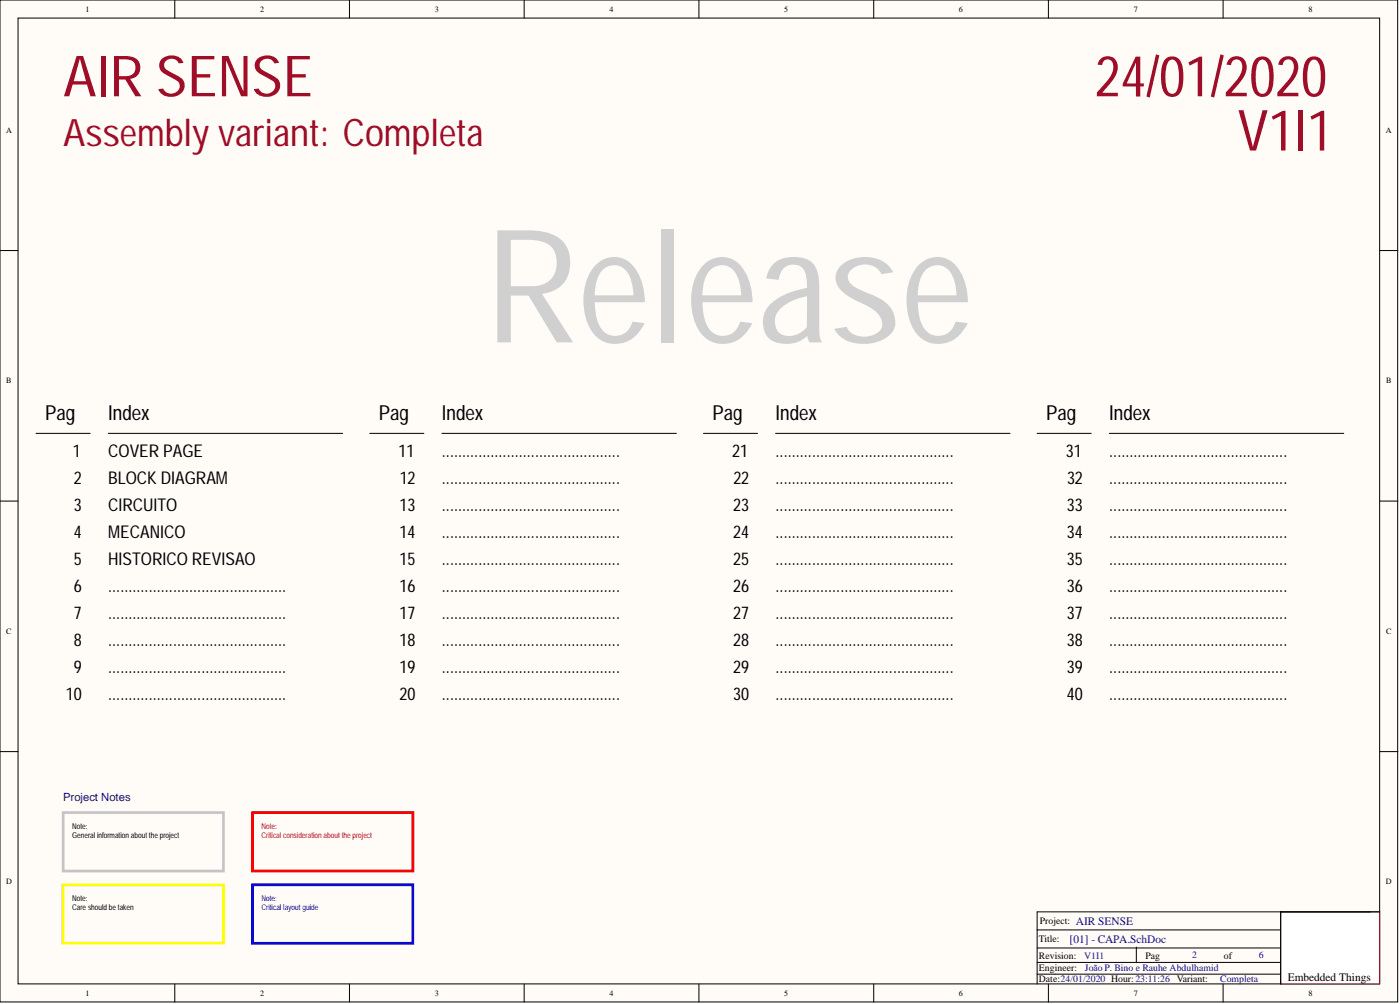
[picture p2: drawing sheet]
<svg xmlns="http://www.w3.org/2000/svg" width="393mm" height="282mm" viewBox="0 0 393 282" stroke-linecap="round" stroke-linejoin="round" font-family="sans-serif">
<defs><g id="words">
<text font-size="44.4" fill="#d0d0d0" x="136.2" y="96.1">Release</text>
<g font-size="16" fill="#9e0e29">
<text x="17.7" y="27">AIR SENSE</text>
<text x="307.6" y="27">24/01/2020</text>
<text x="347.7" y="42.2">V1I1</text>
</g>
<text font-size="10.6" fill="#9e0e29" x="17.7" y="40.9">Assembly variant: Completa</text>
<g font-size="5.8">
<text x="12.7" y="117.9">Pag</text>
<text x="30.4" y="117.9">Index</text>
<text x="106.4" y="117.9">Pag</text>
<text x="124.2" y="117.9">Index</text>
<text x="200.2" y="117.9">Pag</text>
<text x="217.9" y="117.9">Index</text>
<text x="293.9" y="117.9">Pag</text>
<text x="311.7" y="117.9">Index</text>
</g>
<g font-size="4.9">
<text x="20.5" y="128.2">1</text>
<text x="30.4" y="128.2">COVER PAGE</text>
<text x="112" y="128.2">11</text>
<text x="124.2" y="128.2">............................................</text>
<text x="205.7" y="128.2">21</text>
<text x="217.9" y="128.2">............................................</text>
<text x="299.5" y="128.2">31</text>
<text x="311.7" y="128.2">............................................</text>
<text x="20.8" y="135.8">2</text>
<text x="30.4" y="135.8">BLOCK DIAGRAM</text>
<text x="112.3" y="135.8">12</text>
<text x="124.2" y="135.8">............................................</text>
<text x="206" y="135.8">22</text>
<text x="217.9" y="135.8">............................................</text>
<text x="299.8" y="135.8">32</text>
<text x="311.7" y="135.8">............................................</text>
<text x="20.7" y="143.4">3</text>
<text x="30.4" y="143.4">CIRCUITO</text>
<text x="112.2" y="143.4">13</text>
<text x="124.2" y="143.4">............................................</text>
<text x="206" y="143.4">23</text>
<text x="217.9" y="143.4">............................................</text>
<text x="299.8" y="143.4">33</text>
<text x="311.7" y="143.4">............................................</text>
<text x="20.8" y="151">4</text>
<text x="30.4" y="151">MECANICO</text>
<text x="112.2" y="151">14</text>
<text x="124.2" y="151">............................................</text>
<text x="206" y="151">24</text>
<text x="217.9" y="151">............................................</text>
<text x="299.8" y="151">34</text>
<text x="311.7" y="151">............................................</text>
<text x="20.7" y="158.6">5</text>
<text x="30.4" y="158.6">HISTORICO REVISAO</text>
<text x="112.2" y="158.6">15</text>
<text x="124.2" y="158.6">............................................</text>
<text x="206" y="158.6">25</text>
<text x="217.9" y="158.6">............................................</text>
<text x="299.8" y="158.6">35</text>
<text x="311.7" y="158.6">............................................</text>
<text x="20.7" y="166.2">6</text>
<text x="30.4" y="166.2">............................................</text>
<text x="112.2" y="166.2">16</text>
<text x="124.2" y="166.2">............................................</text>
<text x="206" y="166.2">26</text>
<text x="217.9" y="166.2">............................................</text>
<text x="299.8" y="166.2">36</text>
<text x="311.7" y="166.2">............................................</text>
<text x="20.7" y="173.8">7</text>
<text x="30.4" y="173.8">............................................</text>
<text x="112.2" y="173.8">17</text>
<text x="124.2" y="173.8">............................................</text>
<text x="206" y="173.8">27</text>
<text x="217.9" y="173.8">............................................</text>
<text x="299.8" y="173.8">37</text>
<text x="311.7" y="173.8">............................................</text>
<text x="20.7" y="181.4">8</text>
<text x="30.4" y="181.4">............................................</text>
<text x="112.2" y="181.4">18</text>
<text x="124.2" y="181.4">............................................</text>
<text x="206" y="181.4">28</text>
<text x="217.9" y="181.4">............................................</text>
<text x="299.8" y="181.4">38</text>
<text x="311.7" y="181.4">............................................</text>
<text x="20.7" y="189">9</text>
<text x="30.4" y="189">............................................</text>
<text x="112.2" y="189">19</text>
<text x="124.2" y="189">............................................</text>
<text x="206" y="189">29</text>
<text x="217.9" y="189">............................................</text>
<text x="299.8" y="189">39</text>
<text x="311.7" y="189">............................................</text>
<text x="18.5" y="196.6">10</text>
<text x="30.4" y="196.6">............................................</text>
<text x="112.2" y="196.6">20</text>
<text x="124.2" y="196.6">............................................</text>
<text x="206" y="196.6">30</text>
<text x="217.9" y="196.6">............................................</text>
<text x="299.8" y="196.6">40</text>
<text x="311.7" y="196.6">............................................</text>
</g>
<text font-size="3.2" fill="#000080" x="17.7" y="224.9">Project Notes</text>
<g font-size="3.2" fill="#0c0087">
<text x="302.3" y="259.6">AIR SENSE</text>
<text x="300.5" y="264.7">[01] - CAPA.SchDoc</text>
</g>
<text font-size="3.2" x="361.9" y="275.3">Embedded Things</text>
<g font-size="2.7">
<text x="292.2" y="259.5">Project:</text>
<text x="291.9" y="269.1">Revision:</text>
<text x="291.9" y="264.5">Title:</text>
<text x="321.8" y="269.1">Pag</text>
<text x="343.8" y="269.1">of</text>
<text x="291.9" y="272.6">Engineer:</text>
<text x="291.9" y="275.7">Date:24/01/2020 Hour:23:11:26</text>
<text x="330.7" y="275.7">Variant:</text>
</g>
<g font-size="2.7" fill="#0c0087">
<text x="304.6" y="269.1">V1I1</text>
<text x="335" y="268.8">2</text>
<text x="353.7" y="268.8">6</text>
<text x="304.8" y="272.6">João P. Bino e Rauhe Abdulhamid</text>
<text x="342.8" y="275.7">Completa</text>
</g>
<g font-size="2.3">
<text x="24" y="3.3">1</text>
<text x="73.1" y="3.3">2</text>
<text x="122.2" y="3.3">3</text>
<text x="171.2" y="3.3">4</text>
<text x="220.4" y="3.3">5</text>
<text x="269.4" y="3.3">6</text>
<text x="318.5" y="3.3">7</text>
<text x="367.6" y="3.3">8</text>
<text x="1.7" y="37.2">A</text>
<text x="389.4" y="37.2">A</text>
<text x="1.8" y="107.6">B</text>
<text x="389.5" y="107.6">B</text>
<text x="1.8" y="177.9">C</text>
<text x="389.5" y="177.9">C</text>
<text x="1.7" y="248.2">D</text>
<text x="389.4" y="248.2">D</text>
<text x="24" y="279.6">1</text>
<text x="73.1" y="279.6">2</text>
<text x="122.2" y="279.6">3</text>
<text x="171.2" y="279.6">4</text>
<text x="220.4" y="279.6">5</text>
<text x="269.4" y="279.6">6</text>
<text x="318.5" y="279.6">7</text>
<text x="367.6" y="279.6">8</text>
</g>
<g font-size="2.2">
<text x="20.3" y="232.7">Note:</text>
<text x="20.3" y="235.3">General information about the project</text>
<text x="20.3" y="253">Note:</text>
<text x="20.3" y="255.5">Care should be taken</text>
</g>
<g font-size="2.2" fill="#f00">
<text x="73.5" y="232.7">Note:</text>
<text x="73.5" y="235.3">Critical consideration about the project</text>
</g>
<g font-size="2.2" fill="#00f">
<text x="73.5" y="253">Note:</text>
<text x="73.5" y="255.5">Critical layout guide</text>
</g>
</g></defs>
<g fill="#fffcf8" stroke="#000" stroke-width=".28">
<path d="M0 0h392.7v281.3h-392.7z"/>
<path d="M5.1 5.1h382.5v271.1h-382.5z"/>
</g>
<g fill="none" stroke="#000" stroke-width=".28">
<path d="M49.1 0v5.1M98.2 0v5.1M147.3 0v5.1M196.4 0v5.1M245.5 0v5.1M294.6 0v5.1M343.6 0v5.1M0 70.3h5.1M387.7 70.3h5M0 140.7h5.1M387.7 140.7h5M0 211h5.1"/>
<path d="M387.7 211h5M49.1 276.3v5M98.2 276.3v5M147.3 276.3v5M196.4 276.3v5M245.5 276.3v5M294.6 276.3v5M343.6 276.3v5"/>
</g>
<path d="M359.8 256h27.8v20.2h-27.8z" fill="#fff" stroke="#800000" stroke-width=".28"/>
<g fill="none" stroke="#000" stroke-width=".28">
<path d="M10.1 121.7h15.2M30.4 121.7h65.9M103.9 121.7h15.2M124.2 121.7h65.8M197.6 121.7h15.2M217.9 121.7h65.9M291.4 121.7h15.2M311.7 121.7h65.8M359.8 256v20.3M387.7 256h-96.3v20.3M291.4 273.5h68.4M291.4 270.2h68.4"/>
<path d="M291.4 261.1h68.4M291.4 266.1h68.4M319.3 265.9v4.3"/>
</g>
<path d="M17.7 228.1h45.1v16.4h-45.1z" fill="none" stroke="#c6c3c6" stroke-width=".76"/>
<path d="M17.7 248.4h45.1v16.4h-45.1z" fill="none" stroke="#ff0" stroke-width=".76"/>
<path d="M70.9 228.1h45.1v16.4h-45.1z" fill="none" stroke="#f00" stroke-width=".76"/>
<path d="M70.9 248.4h45.1v16.4h-45.1z" fill="none" stroke="#00f" stroke-width=".76"/>
<use href="#words"/>
</svg>
